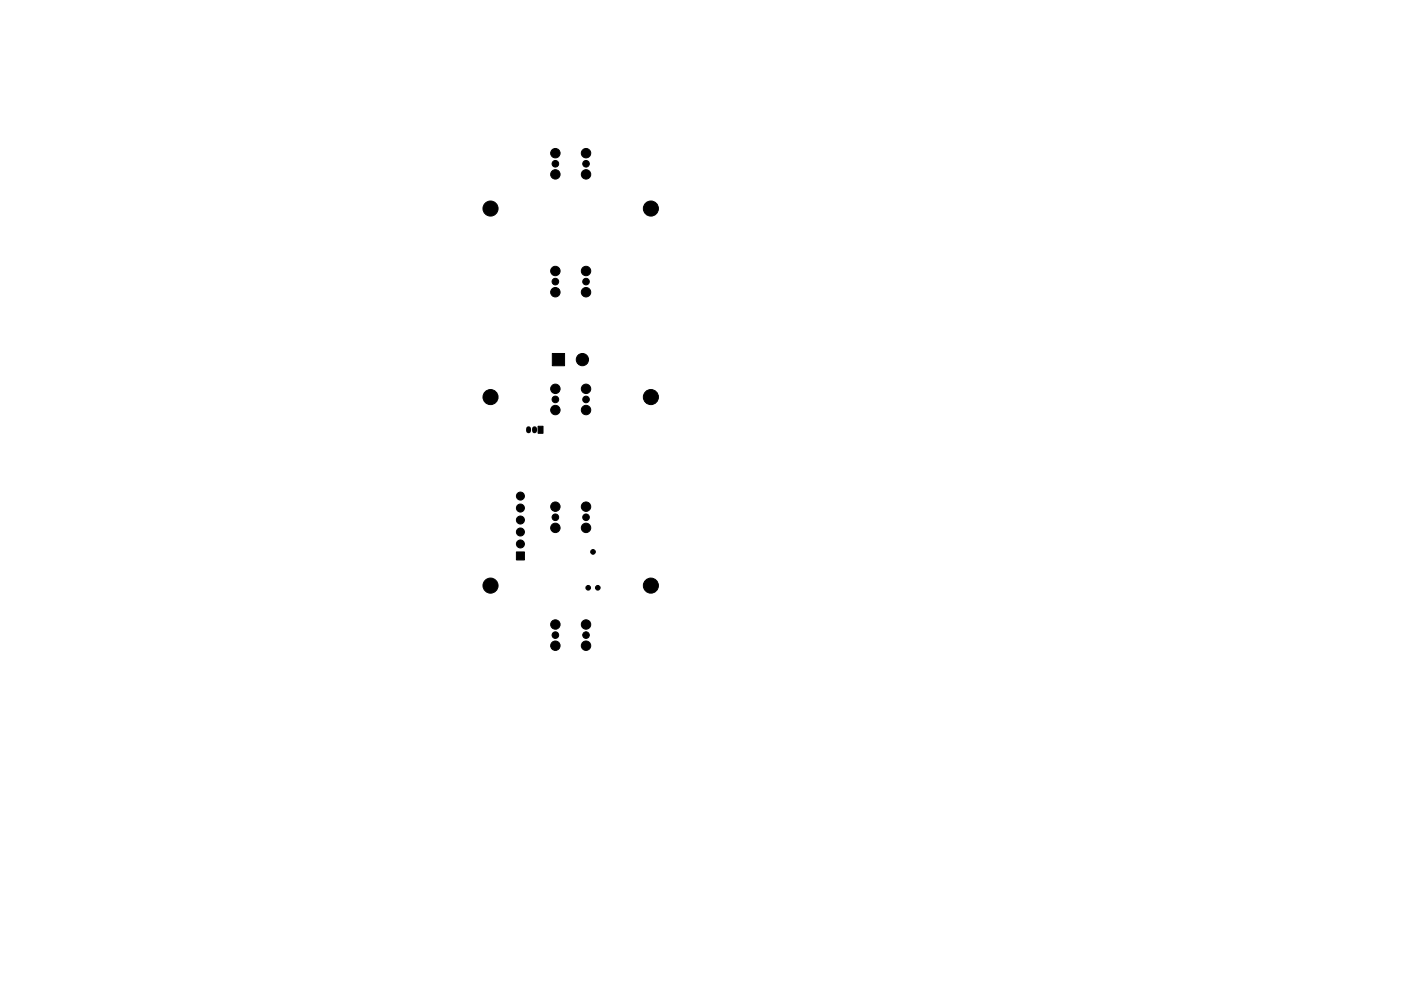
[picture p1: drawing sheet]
<svg xmlns="http://www.w3.org/2000/svg" width="297mm" height="210mm" viewBox="0 0 297 210" stroke-linecap="round" stroke-linejoin="round" font-family="sans-serif">
<g fill="#000" stroke="#000" stroke-width=".21">
<path d="M117.1 75h2.6v2.6h-2.6zM114.1 90.4h1v1.5h-1zM109.5 117.1h1.7v1.7h-1.7z"/>
<circle cx="117.7" cy="34.7" r=".7"/>
<circle cx="117.7" cy="37" r="1"/>
<circle cx="117.8" cy="32.5" r="1"/>
<circle cx="124.2" cy="34.7" r=".7"/>
<circle cx="124.2" cy="37" r="1"/>
<circle cx="124.2" cy="32.5" r="1"/>
<circle cx="104" cy="44.2" r="1.6"/>
<circle cx="117.8" cy="57.5" r="1"/>
<circle cx="117.8" cy="59.7" r=".7"/>
<circle cx="124.2" cy="57.5" r="1"/>
<circle cx="124.2" cy="59.7" r=".7"/>
<circle cx="138" cy="44.2" r="1.6"/>
<circle cx="117.8" cy="62" r="1"/>
<circle cx="123.5" cy="76.3" r="1.3"/>
<circle cx="124.2" cy="62" r="1"/>
<circle cx="104" cy="84.2" r="1.6"/>
<circle cx="117.7" cy="82.5" r="1"/>
<circle cx="117.8" cy="84.7" r=".7"/>
<circle cx="117.8" cy="87" r="1"/>
<circle cx="124.2" cy="82.5" r="1"/>
<circle cx="124.2" cy="84.7" r=".7"/>
<circle cx="124.2" cy="87" r="1"/>
<circle cx="138" cy="84.2" r="1.6"/>
<circle cx="110.3" cy="105.3" r=".85"/>
<circle cx="110.3" cy="107.8" r=".85"/>
<circle cx="110.3" cy="110.3" r=".85"/>
<circle cx="110.3" cy="115.4" r=".85"/>
<circle cx="110.3" cy="112.9" r=".85"/>
<circle cx="117.7" cy="107.5" r="1"/>
<circle cx="117.8" cy="112" r="1"/>
<circle cx="117.8" cy="109.7" r=".7"/>
<circle cx="124.2" cy="107.5" r="1"/>
<circle cx="124.2" cy="112" r="1"/>
<circle cx="124.2" cy="109.7" r=".7"/>
<circle cx="125.7" cy="117.1" r=".5"/>
<circle cx="104" cy="124.2" r="1.6"/>
<circle cx="117.7" cy="134.7" r=".7"/>
<circle cx="117.8" cy="137" r="1"/>
<circle cx="117.8" cy="132.5" r="1"/>
<circle cx="124.2" cy="134.7" r=".7"/>
<circle cx="124.2" cy="137" r="1"/>
<circle cx="124.2" cy="132.5" r="1"/>
<circle cx="124.7" cy="124.7" r=".5"/>
<circle cx="126.7" cy="124.7" r=".5"/>
<circle cx="138" cy="124.2" r="1.6"/>
</g>
<path d="M112.1 91v.4M113.3 91v.4" fill="none" stroke="#000" stroke-width="1.1"/>
</svg>
